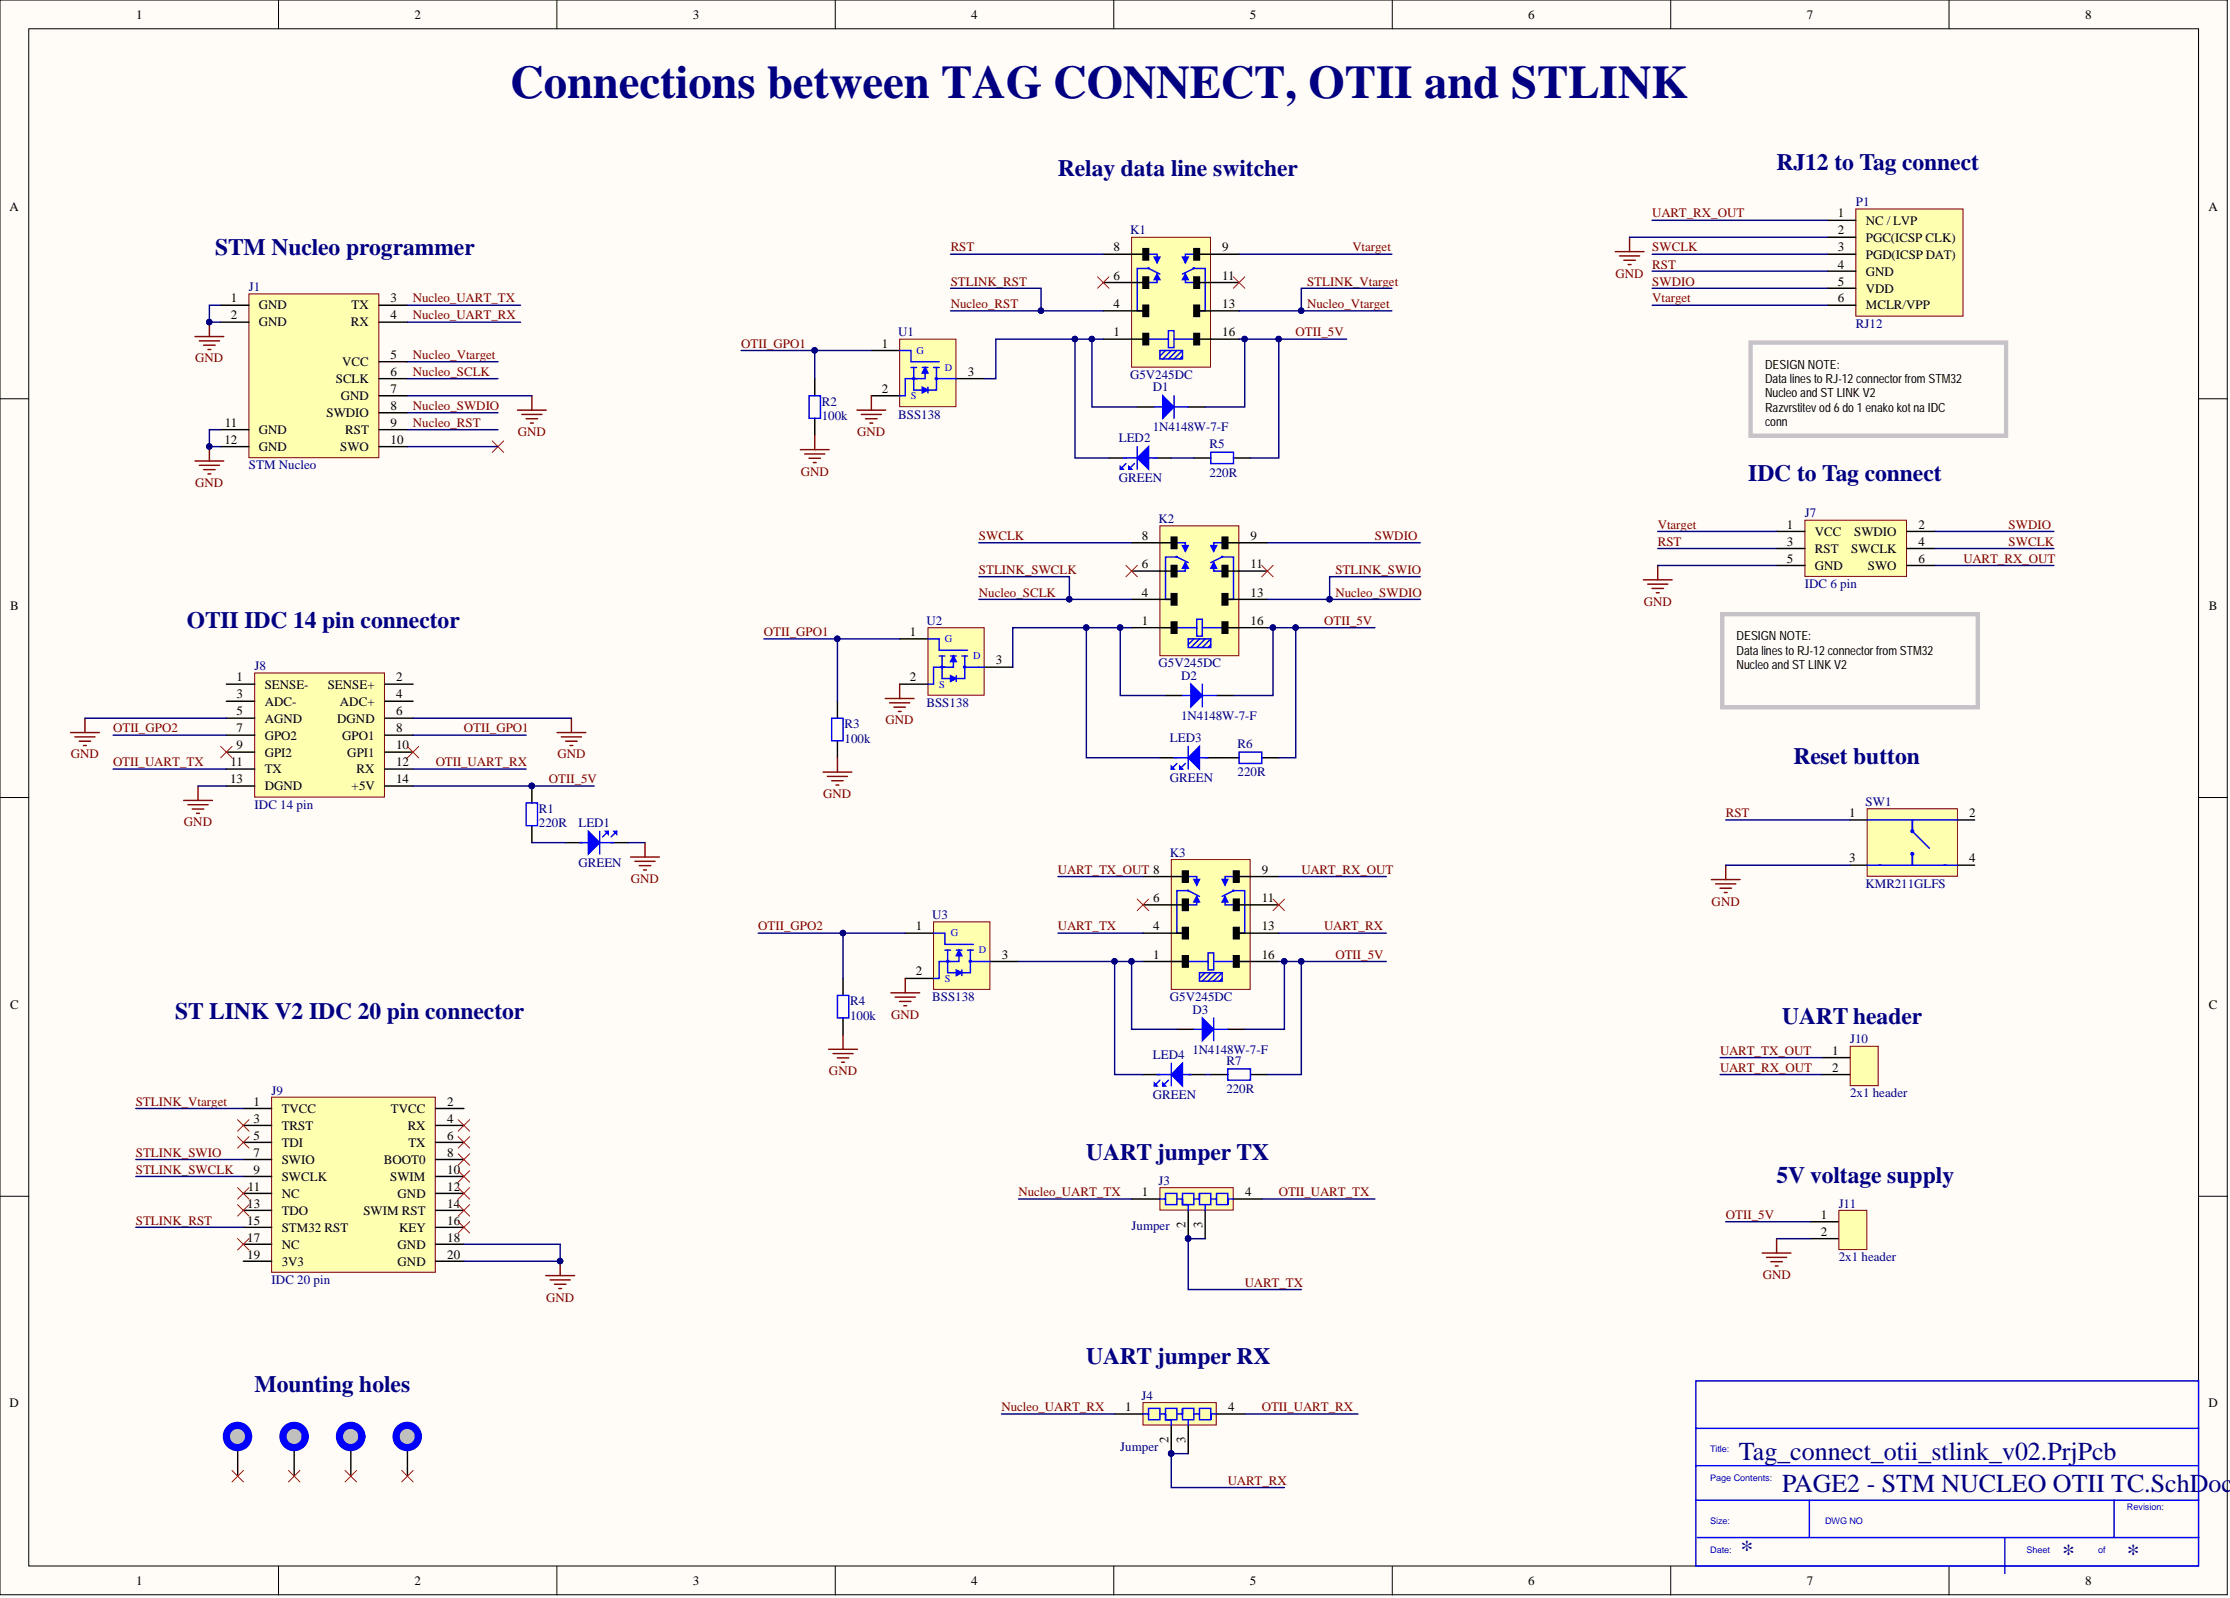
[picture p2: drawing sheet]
<svg xmlns="http://www.w3.org/2000/svg" width="393mm" height="282mm" viewBox="0 0 393 282" stroke-linecap="round" stroke-linejoin="round" font-family="sans-serif">
<defs><g id="words">
<text font-size="8.2" fill="#000080" x="90" y="17.2">Connections between TAG CONNECT, OTII and STLINK</text>
<g font-size="4.6" fill="#000080">
<text x="306.7" y="257.6">Tag_connect_otii_stlink_v02.PrjPcb</text>
<text x="314.3" y="263.1">PAGE2 - STM NUCLEO OTII TC.SchDoc</text>
<text x="307" y="274.8">*</text>
<text x="363.8" y="275.6">*</text>
<text x="375.2" y="275.6">*</text>
</g>
<g font-size="4.1" fill="#000080">
<text x="313.4" y="30">RJ12 to Tag connect</text>
<text x="186.6" y="31">Relay data line switcher</text>
<text x="37.9" y="45">STM Nucleo programmer</text>
<text x="308.4" y="84.9">IDC to Tag connect</text>
<text x="33" y="110.8">OTII IDC 14 pin connector</text>
<text x="316.4" y="134.8">Reset button</text>
<text x="30.9" y="179.7">ST LINK V2 IDC 20 pin connector</text>
<text x="314.4" y="180.7">UART header</text>
<text x="191.6" y="204.6">UART jumper TX</text>
<text x="313.4" y="208.6">5V voltage supply</text>
<text x="44.9" y="245.5">Mounting holes</text>
<text x="191.6" y="240.5">UART jumper RX</text>
</g>
<g font-size="2.3">
<text x="24" y="3.3">1</text>
<text x="73.1" y="3.3">2</text>
<text x="122.2" y="3.3">3</text>
<text x="171.3" y="3.3">4</text>
<text x="220.5" y="3.3">5</text>
<text x="269.6" y="3.3">6</text>
<text x="318.7" y="3.3">7</text>
<text x="367.8" y="3.3">8</text>
<text x="1.7" y="37.2">A</text>
<text x="324.2" y="38.4">1</text>
<text x="324.2" y="41.4">2</text>
<text x="329.1" y="39.6">NC / LVP</text>
<text x="389.5" y="37.2">A</text>
<text x="196.4" y="44.4">8</text>
<text x="215.6" y="44.4">9</text>
<text x="324.2" y="44.4">3</text>
<text x="324.2" y="47.4">4</text>
<text x="329.1" y="42.6">PGC(ICSP CLK)</text>
<text x="329.1" y="45.6">PGD(ICSP DAT)</text>
<text x="40.7" y="53.3">1</text>
<text x="68.9" y="53.3">3</text>
<text x="196.4" y="49.3">6</text>
<text x="215.6" y="49.3">11</text>
<text x="324.2" y="50.4">5</text>
<text x="324.2" y="53.3">6</text>
<text x="329.1" y="48.6">GND</text>
<text x="329.1" y="51.6">VDD</text>
<text x="40.7" y="56.3">2</text>
<text x="45.7" y="54.6">GND</text>
<text x="45.7" y="57.6">GND</text>
<text x="61.9" y="57.6">RX</text>
<text x="62" y="54.6">TX</text>
<text x="68.9" y="56.3">4</text>
<text x="196.4" y="59.3">1</text>
<text x="196.4" y="54.3">4</text>
<text x="215.6" y="54.3">13</text>
<text x="215.6" y="59.3">16</text>
<text x="329.1" y="54.6">MCLR/VPP</text>
<text x="60.4" y="64.6">VCC</text>
<text x="68.9" y="63.3">5</text>
<text x="155.5" y="61.3">1</text>
<text x="59.2" y="67.6">SCLK</text>
<text x="60.1" y="70.6">GND</text>
<text x="68.9" y="66.3">6</text>
<text x="68.9" y="69.3">7</text>
<text x="155.5" y="69.3">2</text>
<text x="170.7" y="66.3">3</text>
<text x="39.7" y="75.3">11</text>
<text x="45.7" y="76.6">GND</text>
<text x="57.6" y="73.6">SWDIO</text>
<text x="60.9" y="76.6">RST</text>
<text x="68.9" y="72.3">8</text>
<text x="68.9" y="75.3">9</text>
<text x="39.6" y="78.3">12</text>
<text x="45.7" y="79.5">GND</text>
<text x="60" y="79.5">SWO</text>
<text x="68.9" y="78.3">10</text>
<text x="201.4" y="95.3">8</text>
<text x="220.6" y="95.3">9</text>
<text x="315.2" y="93.2">1</text>
<text x="320.1" y="94.5">VCC</text>
<text x="327.1" y="94.5">SWDIO</text>
<text x="338.4" y="93.2">2</text>
<text x="201.4" y="100.2">6</text>
<text x="220.6" y="100.2">11</text>
<text x="315.2" y="96.2">3</text>
<text x="315.2" y="99.2">5</text>
<text x="320.1" y="97.5">RST</text>
<text x="320.1" y="100.5">GND</text>
<text x="326.5" y="97.5">SWCLK</text>
<text x="329.5" y="100.5">SWO</text>
<text x="338.4" y="96.2">4</text>
<text x="338.4" y="99.2">6</text>
<text x="1.8" y="107.6">B</text>
<text x="201.4" y="105.2">4</text>
<text x="220.6" y="105.2">13</text>
<text x="389.6" y="107.6">B</text>
<text x="160.5" y="112.2">1</text>
<text x="201.4" y="110.2">1</text>
<text x="220.6" y="110.2">16</text>
<text x="175.7" y="117.2">3</text>
<text x="41.7" y="120.2">1</text>
<text x="41.7" y="123.2">3</text>
<text x="46.7" y="121.5">SENSE-</text>
<text x="46.7" y="124.5">ADC-</text>
<text x="57.8" y="121.5">SENSE+</text>
<text x="60" y="124.5">ADC+</text>
<text x="69.9" y="120.2">2</text>
<text x="69.9" y="123.2">4</text>
<text x="160.5" y="120.2">2</text>
<text x="41.7" y="126.2">5</text>
<text x="41.7" y="129.2">7</text>
<text x="46.7" y="127.5">AGND</text>
<text x="46.7" y="130.5">GPO2</text>
<text x="59.5" y="127.5">DGND</text>
<text x="60.4" y="130.5">GPO1</text>
<text x="69.9" y="126.2">6</text>
<text x="69.9" y="129.2">8</text>
<text x="40.7" y="135.1">11</text>
<text x="41.7" y="132.2">9</text>
<text x="46.7" y="133.5">GPI2</text>
<text x="46.7" y="136.4">TX</text>
<text x="61.3" y="133.5">GPI1</text>
<text x="62.9" y="136.4">RX</text>
<text x="69.9" y="132.2">10</text>
<text x="69.9" y="135.1">12</text>
<text x="40.6" y="138.1">13</text>
<text x="46.7" y="139.4">DGND</text>
<text x="62" y="139.4">+5V</text>
<text x="69.9" y="138.1">14</text>
<text x="326.2" y="144.1">1</text>
<text x="347.3" y="144.1">2</text>
<text x="222.6" y="154.1">9</text>
<text x="326.2" y="152.1">3</text>
<text x="347.3" y="152.1">4</text>
<text x="203.4" y="159.1">6</text>
<text x="222.6" y="159.1">11</text>
<text x="161.5" y="164.1">1</text>
<text x="203.4" y="164.1">4</text>
<text x="222.6" y="164.1">13</text>
<text x="161.5" y="172.1">2</text>
<text x="176.7" y="169.1">3</text>
<text x="203.4" y="169.1">1</text>
<text x="222.6" y="169.1">16</text>
<text x="1.8" y="177.9">C</text>
<text x="389.6" y="177.9">C</text>
<text x="323.2" y="186">1</text>
<text x="323.2" y="189">2</text>
<text x="44.7" y="195">1</text>
<text x="49.7" y="196.3">TVCC</text>
<text x="69" y="196.3">TVCC</text>
<text x="78.9" y="195">2</text>
<text x="44.7" y="198">3</text>
<text x="44.7" y="201">5</text>
<text x="44.7" y="204">7</text>
<text x="49.7" y="199.3">TRST</text>
<text x="49.7" y="202.3">TDI</text>
<text x="71.9" y="199.3">RX</text>
<text x="72" y="202.3">TX</text>
<text x="78.9" y="198">4</text>
<text x="78.9" y="201">6</text>
<text x="78.9" y="204">8</text>
<text x="43.7" y="210">11</text>
<text x="44.7" y="207">9</text>
<text x="49.7" y="205.3">SWIO</text>
<text x="49.7" y="208.3">SWCLK</text>
<text x="67.7" y="205.3">BOOT0</text>
<text x="68.8" y="208.3">SWIM</text>
<text x="78.9" y="207">10</text>
<text x="78.9" y="210">12</text>
<text x="43.6" y="213">13</text>
<text x="43.6" y="216">15</text>
<text x="49.7" y="211.3">NC</text>
<text x="49.7" y="214.3">TDO</text>
<text x="64.1" y="214.3">SWIM RST</text>
<text x="70.1" y="211.3">GND</text>
<text x="78.9" y="213">14</text>
<text x="78.9" y="216">16</text>
<text x="201.4" y="211">1</text>
<text x="219.6" y="211">4</text>
<text x="321.2" y="215">1</text>
<text x="43.6" y="219">17</text>
<text x="43.6" y="222">19</text>
<text x="49.7" y="217.3">STM32 RST</text>
<text x="49.7" y="220.3">NC</text>
<text x="70.1" y="220.3">GND</text>
<text x="70.4" y="217.3">KEY</text>
<text x="78.9" y="219">18</text>
<text x="78.9" y="222">20</text>
<text x="209.1" y="216.7" transform="rotate(-90 209.1 216.7)">2</text>
<text x="212.1" y="216.7" transform="rotate(-90 212.1 216.7)">3</text>
<text x="321.2" y="218">2</text>
<text x="49.7" y="223.3">3V3</text>
<text x="70.1" y="223.3">GND</text>
<text x="1.7" y="248.2">D</text>
<text x="198.4" y="248.9">1</text>
<text x="216.6" y="248.9">4</text>
<text x="389.5" y="248.2">D</text>
<text x="206.1" y="254.6" transform="rotate(-90 206.1 254.6)">2</text>
<text x="209.1" y="254.6" transform="rotate(-90 209.1 254.6)">3</text>
<text x="24" y="279.6">1</text>
<text x="73.1" y="279.6">2</text>
<text x="122.2" y="279.6">3</text>
<text x="171.3" y="279.6">4</text>
<text x="220.5" y="279.6">5</text>
<text x="269.6" y="279.6">6</text>
<text x="318.7" y="279.6">7</text>
<text x="367.8" y="279.6">8</text>
</g>
<g font-size="2.3" fill="#000080">
<text x="199.3" y="41.4">K1</text>
<text x="327.4" y="36.4">P1</text>
<text x="43.9" y="51.3">J1</text>
<text x="158.4" y="59.3">U1</text>
<text x="327.4" y="57.9">RJ12</text>
<text x="145" y="71.6">R2</text>
<text x="199.3" y="66.8">G5V245DC</text>
<text x="203.3" y="69">D1</text>
<text x="145" y="74.1">100k</text>
<text x="158.4" y="73.8">BSS138</text>
<text x="203.3" y="76.1">1N4148W-7-F</text>
<text x="43.9" y="82.8">STM Nucleo</text>
<text x="197.3" y="78">LED2</text>
<text x="213.3" y="79">R5</text>
<text x="197.3" y="85">GREEN</text>
<text x="213.3" y="84.1">220R</text>
<text x="204.4" y="92.3">K2</text>
<text x="318.4" y="91.3">J7</text>
<text x="318.4" y="103.8">IDC 6 pin</text>
<text x="163.4" y="110.2">U2</text>
<text x="44.9" y="118.2">J8</text>
<text x="204.4" y="117.7">G5V245DC</text>
<text x="208.3" y="119.9">D2</text>
<text x="163.4" y="124.7">BSS138</text>
<text x="149" y="128.5">R3</text>
<text x="149" y="131">100k</text>
<text x="206.3" y="130.9">LED3</text>
<text x="208.3" y="127">1N4148W-7-F</text>
<text x="218.3" y="131.9">R6</text>
<text x="206.3" y="137.9">GREEN</text>
<text x="218.3" y="137">220R</text>
<text x="44.9" y="142.7">IDC 14 pin</text>
<text x="95.1" y="143.4">R1</text>
<text x="329.1" y="142.2">SW1</text>
<text x="95.1" y="146">220R</text>
<text x="102" y="145.9">LED1</text>
<text x="102" y="152.9">GREEN</text>
<text x="206.3" y="151.1">K3</text>
<text x="329.1" y="156.6">KMR211GLFS</text>
<text x="164.4" y="162.1">U3</text>
<text x="149.9" y="177.3">R4</text>
<text x="149.9" y="179.9">100k</text>
<text x="164.4" y="176.6">BSS138</text>
<text x="206.3" y="176.6">G5V245DC</text>
<text x="210.3" y="178.8">D3</text>
<text x="210.3" y="185.8">1N4148W-7-F</text>
<text x="326.3" y="184.1">J10</text>
<text x="203.3" y="186.8">LED4</text>
<text x="216.3" y="187.8">R7</text>
<text x="47.9" y="193.1">J9</text>
<text x="203.3" y="193.8">GREEN</text>
<text x="216.3" y="192.8">220R</text>
<text x="326.3" y="193.6">2x1 header</text>
<text x="204.4" y="209">J3</text>
<text x="324.4" y="213">J11</text>
<text x="199.6" y="217">Jumper</text>
<text x="47.9" y="226.5">IDC 20 pin</text>
<text x="324.4" y="222.5">2x1 header</text>
<text x="201.4" y="246.9">J4</text>
<text x="197.6" y="255.9">Jumper</text>
</g>
<g font-size="2.3" fill="#800000">
<text x="291.4" y="38.4">UART_RX_OUT</text>
<text x="167.7" y="44.4">RST</text>
<text x="238.5" y="44.4">Vtarget</text>
<text x="291.4" y="47.4">RST</text>
<text x="291.4" y="44.4">SWCLK</text>
<text x="72.8" y="53.3">Nucleo_UART_TX</text>
<text x="167.7" y="50.4">STLINK_RST</text>
<text x="230.6" y="50.4">STLINK_Vtarget</text>
<text x="284.9" y="49">GND</text>
<text x="291.4" y="53.3">Vtarget</text>
<text x="291.4" y="50.4">SWDIO</text>
<text x="72.8" y="56.3">Nucleo_UART_RX</text>
<text x="167.7" y="54.3">Nucleo_RST</text>
<text x="228.5" y="59.3">OTII_5V</text>
<text x="230.6" y="54.3">Nucleo_Vtarget</text>
<text x="34.4" y="63.9">GND</text>
<text x="72.8" y="63.3">Nucleo_Vtarget</text>
<text x="130.7" y="61.3">OTII_GPO1</text>
<text x="72.8" y="66.3">Nucleo_SCLK</text>
<text x="72.8" y="72.3">Nucleo_SWDIO</text>
<text x="72.8" y="75.3">Nucleo_RST</text>
<text x="91.3" y="76.9">GND</text>
<text x="151.2" y="76.9">GND</text>
<text x="141.2" y="83.9">GND</text>
<text x="34.4" y="85.9">GND</text>
<text x="172.7" y="95.3">SWCLK</text>
<text x="242.5" y="95.3">SWDIO</text>
<text x="292.4" y="93.2">Vtarget</text>
<text x="354.3" y="93.2">SWDIO</text>
<text x="172.7" y="101.2">STLINK_SWCLK</text>
<text x="235.5" y="101.2">STLINK_SWIO</text>
<text x="292.4" y="96.2">RST</text>
<text x="346.3" y="99.2">UART_RX_OUT</text>
<text x="354.3" y="96.2">SWCLK</text>
<text x="172.7" y="105.2">Nucleo_SCLK</text>
<text x="235.5" y="105.2">Nucleo_SWDIO</text>
<text x="290" y="106.8">GND</text>
<text x="134.7" y="112.2">OTII_GPO1</text>
<text x="233.6" y="110.2">OTII_5V</text>
<text x="19.9" y="129.2">OTII_GPO2</text>
<text x="81.8" y="129.2">OTII_GPO1</text>
<text x="156.2" y="127.8">GND</text>
<text x="12.5" y="133.8">GND</text>
<text x="19.9" y="135.1">OTII_UART_TX</text>
<text x="76.9" y="135.1">OTII_UART_RX</text>
<text x="98.3" y="133.8">GND</text>
<text x="96.8" y="138.1">OTII_5V</text>
<text x="145.2" y="140.8">GND</text>
<text x="32.4" y="145.7">GND</text>
<text x="304.4" y="144.1">RST</text>
<text x="111.3" y="155.8">GND</text>
<text x="186.6" y="154.1">UART_TX_OUT 8</text>
<text x="229.5" y="154.1">UART_RX_OUT</text>
<text x="301.9" y="159.7">GND</text>
<text x="133.7" y="164.1">OTII_GPO2</text>
<text x="186.6" y="164.1">UART_TX</text>
<text x="233.6" y="164.1">UART_RX</text>
<text x="235.5" y="169.1">OTII_5V</text>
<text x="157.2" y="179.7">GND</text>
<text x="146.2" y="189.7">GND</text>
<text x="303.4" y="189">UART_RX_OUT</text>
<text x="303.4" y="186">UART_TX_OUT</text>
<text x="24" y="195">STLINK_Vtarget</text>
<text x="24" y="204">STLINK_SWIO</text>
<text x="24" y="207">STLINK_SWCLK</text>
<text x="24" y="216">STLINK_RST</text>
<text x="179.6" y="211">Nucleo_UART_TX</text>
<text x="225.6" y="211">OTII_UART_TX</text>
<text x="304.4" y="215">OTII_5V</text>
<text x="219.6" y="227">UART_TX</text>
<text x="310.9" y="225.6">GND</text>
<text x="96.3" y="229.6">GND</text>
<text x="176.6" y="248.9">Nucleo_UART_RX</text>
<text x="222.6" y="248.9">OTII_UART_RX</text>
<text x="216.6" y="261.9">UART_RX</text>
</g>
<g font-size="2.2">
<text x="311.3" y="65">DESIGN NOTE:</text>
<text x="311.3" y="67.6">Data lines to RJ-12 connector from STM32</text>
<text x="311.3" y="70.1">Nucleo and ST LINK V2</text>
<text x="311.3" y="72.6">Razvrstitev od 6 do 1 enako kot na IDC</text>
<text x="311.3" y="75.2">conn</text>
<text x="306.3" y="112.9">DESIGN NOTE:</text>
<text x="306.3" y="115.5">Data lines to RJ-12 connector from STM32</text>
<text x="306.3" y="118">Nucleo and ST LINK V2</text>
</g>
<g font-size="1.8" fill="#00f">
<text x="161.7" y="62.4">G</text>
<text x="166.7" y="65.4">D</text>
<text x="160.7" y="70.4">S</text>
<text x="166.7" y="113.3">G</text>
<text x="171.7" y="116.3">D</text>
<text x="165.7" y="121.3">S</text>
<text x="167.7" y="165.2">G</text>
<text x="166.7" y="173.2">S</text>
<text x="172.7" y="168.2">D</text>
</g>
<g font-size="1.6" fill="#00f">
<text x="301.7" y="256.2">Title:</text>
<text x="301.7" y="261.2">Page Contents:</text>
<text x="301.7" y="268.8">Size:</text>
<text x="321.9" y="268.8">DWG NO</text>
<text x="375.2" y="266.3">Revision:</text>
<text x="301.7" y="273.9">Date:</text>
<text x="357.4" y="273.9">Sheet</text>
<text x="370.1" y="273.9">of</text>
</g>
</g></defs>
<g fill="#fffcf8" stroke="#000" stroke-width=".18">
<path d="M0 0h392.9v281.3h-392.9z"/>
<path d="M5.1 5.1h382.7v271.1h-382.7z"/>
</g>
<g fill="none" stroke="#000" stroke-width=".18">
<path d="M49.1 0v5.1M98.2 0v5.1M147.3 0v5.1M196.5 0v5.1M245.6 0v5.1M294.7 0v5.1M343.8 0v5.1M0 70.3h5.1M387.9 70.3h5M0 140.7h5.1M387.9 140.7h5M0 211h5.1"/>
<path d="M387.9 211h5M49.1 276.3v5M98.2 276.3v5M147.3 276.3v5M196.5 276.3v5M245.6 276.3v5M294.7 276.3v5M343.8 276.3v5"/>
</g>
<path d="M299.1 243.6h88.7v32.6h-88.7zM299.1 258.5h88.5M299.1 251.9h88.8M299.1 264.6h88.8M299.4 271.2h88.5M319.2 264.6v6.6M353.6 271.2v6.3M372.9 264.6v6.6" fill="none" stroke="#00f" stroke-width=".25"/>
<path d="M44.9 118.7h22.9v21.9h-22.9z" fill="#ffffb0" stroke="#800000" stroke-width=".18"/>
<g fill="none" stroke="#000" stroke-width=".25">
<path d="M39.9 120.7h5M39.9 123.7h5M39.9 126.7h5M39.9 129.7h5M39.9 132.7h5M39.9 135.7h5M39.9 138.6h5M67.9 120.7h5M67.9 123.7h5M67.9 126.7h5M67.9 129.7h5M67.9 132.7h5"/>
<path d="M67.9 135.7h5M67.9 138.6h5"/>
</g>
<path d="M47.9 193.5h28.9v30.9h-28.9z" fill="#ffffb0" stroke="#800000" stroke-width=".18"/>
<g fill="none" stroke="#000" stroke-width=".25">
<path d="M42.9 195.5h5M42.9 198.5h5M76.8 195.5h5M76.8 198.5h5M42.9 201.5h5M42.9 204.5h5M42.9 207.5h5M42.9 210.5h5M42.9 213.5h5M42.9 216.5h5M42.9 219.5h5M76.8 201.5h5"/>
<path d="M76.8 204.5h5M76.8 207.5h5M76.8 210.5h5M76.8 213.5h5M76.8 216.5h5M76.8 219.5h5M42.9 222.5h5M76.8 222.5h5"/>
</g>
<path d="M96.3 225h5M97 225.8h3.6M97.8 226.5h2M98.6 227.3h.5M98.8 222.5v2.5" fill="none" stroke="#800000" stroke-width=".25"/>
<circle cx="98.8" cy="222.4" r=".48" fill="#000080" stroke="#000080" stroke-width=".18"/>
<g fill="none" stroke="#f00" stroke-width=".18">
<path d="M41.9 197.5l2 2M43.9 197.5l-2 2M80.8 197.5l2 2M82.8 197.5l-2 2M41.9 200.5l2 2M41.9 209.5l2 2M41.9 212.5l2 2M41.9 218.5l2 2M43.9 200.5l-2 2M43.9 209.5l-2 2M43.9 212.5l-2 2M43.9 218.5l-2 2"/>
<path d="M80.8 215.5l2 2M80.8 212.5l2 2M80.8 209.5l2 2M80.8 203.5l2 2M80.8 206.5l2 2M80.8 200.5l2 2M82.8 215.5l-2 2M82.8 212.5l-2 2M82.8 209.5l-2 2M82.8 203.5l-2 2M82.8 206.5l-2 2M82.8 200.5l-2 2"/>
</g>
<path d="M327.3 36.9h19v18.9h-19z" fill="#ffffb0" stroke="#800000" stroke-width=".18"/>
<path d="M322.4 38.9h4.9M322.4 41.9h4.9M322.4 44.8h4.9M322.4 47.8h4.9M322.4 50.8h4.9M322.4 53.8h4.9" fill="none" stroke="#000" stroke-width=".25"/>
<path d="M318.4 91.8h17.9v9.9h-17.9z" fill="#ffffb0" stroke="#800000" stroke-width=".18"/>
<path d="M313.4 93.7h5M313.4 96.8h5M313.4 99.7h5M336.3 93.7h5M336.3 96.8h5M336.3 99.7h5M99.8 148.6h3M107.8 148.6h3" fill="none" stroke="#000" stroke-width=".25"/>
<path d="M102.3 148.6h6" fill="none" stroke="#00f" stroke-width=".25"/>
<path d="M103.8 146.6l2 2-2 2z" fill="#00f"/>
<path d="M103.8 146.6l2 2-2 2zM105.8 146.6v4" fill="none" stroke="#00f" stroke-width=".25"/>
<path d="M106.8 146.6h.5v.5z" fill="#00f"/>
<path d="M106.8 146.6h.5v.5zM107.3 146.6l-1 1" fill="none" stroke="#00f" stroke-width=".25"/>
<path d="M108.3 146.6h.5v.5z" fill="#00f"/>
<path d="M92.8 141.6h2v4h-2zM108.3 146.6h.5v.5zM108.8 146.6l-1 1" fill="none" stroke="#00f" stroke-width=".25"/>
<path d="M93.8 138.6v3M93.8 145.6v3" fill="none" stroke="#000" stroke-width=".25"/>
<circle cx="93.8" cy="138.6" r=".48" fill="#000080" stroke="#000080" stroke-width=".18"/>
<g fill="none" stroke="#800000" stroke-width=".25">
<path d="M12.4 129.2h5.1M13.2 130h3.6M14 130.7h2M14.7 131.5h.5M15 126.7v2.5M34.9 138.6v2.6M98.3 129.2h5M99 130h3.6M99.8 130.7h2M100.5 131.5h.5M100.8 126.7v2.5M32.4 141.2h5.1"/>
<path d="M33.2 141.9h3.5M33.9 142.7h2M34.7 143.5h.5M111.2 151.2h5.1M112 151.9h3.5M112.8 152.7h2M113.5 153.5h.5M113.8 148.6v2.6"/>
</g>
<path d="M38.9 131.7l2 2M40.9 131.7l-2 2M71.8 131.7l2.1 2M73.9 131.7l-2.1 2" fill="none" stroke="#f00" stroke-width=".18"/>
<path d="M206.6 151.6h13.9v22.9h-13.9z" fill="#ffffb0" stroke="#800000" stroke-width=".18"/>
<path d="M211.1 158.1v1.5h-1.5M211.6 158.1l-2-1h-2v7.5h1M209.6 169.6h3.5v-1.5h1v3h-1v-1.5M211.6 171.6h4v1.5h-4zM212.6 171.6l-1 1M213.6 171.6l-1.5 1.5M214.1 169.6h3.5M214.6 171.6l-1.5 1.5M215.6 171.6l-1.5 1.5M218.6 164.6h1" fill="none" stroke="#00f" stroke-width=".25"/>
<path d="M201.6 159.6h5M201.6 154.6h5M220.6 159.6h5M220.6 154.6h5M201.6 169.6h5M201.6 164.6h5M220.6 169.6h5M220.6 164.6h5" fill="none" stroke="#000" stroke-width=".25"/>
<path d="M211.1 158.1l.5 1h-1z" fill="#00f"/>
<path d="M209.6 154.6h1.5v1.5M211.1 158.1l.5 1h-1z" fill="none" stroke="#00f" stroke-width=".25"/>
<path d="M210.6 155.1h1l-.5 1z" fill="#00f"/>
<path d="M210.6 155.1h1l-.5 1zM217.6 154.6h-1.5v1.5" fill="none" stroke="#00f" stroke-width=".25"/>
<path d="M215.6 155.1h1l-.5 1z" fill="#00f"/>
<path d="M215.6 155.1h1l-.5 1zM216.1 158.1v1.5h1.5" fill="none" stroke="#00f" stroke-width=".25"/>
<path d="M216.1 158.1l.5 1h-1z" fill="#00f"/>
<g fill="none" stroke="#00f" stroke-width=".25">
<path d="M215.6 158.1l2-1h2v7.5M216.1 158.1l.5 1h-1zM215.6 172.6l-.5 .5M210.6 181.6h6"/>
<circle cx="209.6" cy="157.1" r=".06"/>
<circle cx="217.5" cy="157.1" r=".06"/>
</g>
<g fill="#000">
<path d="M208.6 153.6h1v2h-1z" fill-rule="evenodd"/>
<path d="M217.6 153.6h1v2h-1z" fill-rule="evenodd"/>
<path d="M208.6 168.6h1v2h-1z" fill-rule="evenodd"/>
<path d="M208.6 158.6h1v2h-1z" fill-rule="evenodd"/>
<path d="M208.6 163.6h1v2h-1z" fill-rule="evenodd"/>
<path d="M217.6 168.6h1v2h-1z" fill-rule="evenodd"/>
<path d="M217.6 163.6h1v2h-1z" fill-rule="evenodd"/>
<path d="M217.6 158.6h1v2h-1z" fill-rule="evenodd"/>
</g>
<g fill="none" stroke="#000" stroke-width=".25">
<path d="M206.6 159.6h2M206.6 154.6h2M208.6 158.6h1v2h-1zM208.6 153.6h1v2h-1zM217.6 158.6h1v2h-1zM217.6 153.6h1v2h-1zM218.6 159.6h2M218.6 154.6h2M206.6 169.6h2M206.6 164.6h2M208.6 168.6h1v2h-1zM208.6 163.6h1v2h-1z"/>
<path d="M217.6 168.6h1v2h-1zM217.6 163.6h1v2h-1zM218.6 169.6h2M218.6 164.6h2M207.6 181.6h3M216.6 181.6h3"/>
</g>
<path d="M200.6 158.6l2 2M202.6 158.6l-2 2M224.5 158.6l2.1 2M226.6 158.6l-2.1 2" fill="none" stroke="#f00" stroke-width=".18"/>
<path d="M212.1 179.6l2 2-2 2z" fill="#00f"/>
<path d="M212.1 179.6l2 2-2 2zM214.1 179.6v4" fill="none" stroke="#00f" stroke-width=".25"/>
<path d="M164.7 162.6h9.9v11.9h-9.9z" fill="#ffffb0" stroke="#800000" stroke-width=".18"/>
<path d="M159.7 164.6h5M159.7 172.6h5M174.7 169.6h5" fill="none" stroke="#000" stroke-width=".25"/>
<path d="M166.7 167.6h1M166.7 166.6h5M167.2 167.6v2h2v-2M167.2 169.6v2h1.5M168.7 167.6h1M170.7 167.6h1M171.2 167.6v2h2.4" fill="none" stroke="#00f" stroke-width=".25"/>
<path d="M168.7 171.1l1 .5-1 .5z" fill="#00f"/>
<path d="M168.7 171.1l1 .5-1 .5z" fill="none" stroke="#00f" stroke-width=".25"/>
<path d="M169.2 167.6l.5 1h-1z" fill="#00f"/>
<g fill="none" stroke="#00f" stroke-width=".25">
<path d="M147.7 175.6h2v4h-2zM164.7 164.6h2v2M167.7 169.6h-2v3h-1M169.2 167.6l.5 1h-1zM169.7 171.1v1M171.2 169.6v2h-1.5M173.6 169.6h1.1"/>
<circle cx="167.1" cy="169.6" r=".16"/>
<circle cx="171.1" cy="169.6" r=".17"/>
</g>
<path d="M148.7 172.6v3M148.7 179.6v2.9M321.4 186.6h5M321.4 189.5h5" fill="none" stroke="#000" stroke-width=".25"/>
<path d="M146.2 185.1h5M146.9 185.8h3.6M147.7 186.6h2M148.4 187.4h.6M148.7 182.5v2.6" fill="none" stroke="#800000" stroke-width=".25"/>
<path d="M326.4 184.6h4.9v6.9h-4.9z" fill="#ffffb0" stroke="#800000" stroke-width=".18"/>
<path d="M319.4 215.5h5M319.4 218.5h5" fill="none" stroke="#000" stroke-width=".25"/>
<path d="M324.4 213.5h4.9v6.9h-4.9z" fill="#ffffb0" stroke="#800000" stroke-width=".18"/>
<path d="M313.4 218.5v2.5M310.8 221h5.1M311.6 221.8h3.5M312.4 222.5h2M313.1 223.3h.5" fill="none" stroke="#800000" stroke-width=".25"/>
<path d="M308.8 60.4h45.1v16.5h-45.1zM303.8 108.3h45.1v16.5h-45.1z" fill="none" stroke="#c6c3c6" stroke-width=".76"/>
<path d="M204.6 92.7h13.9v23h-13.9z" fill="#ffffb0" stroke="#800000" stroke-width=".18"/>
<path d="M209.1 99.2v1.5h-1.5M209.6 99.2l-2-1h-2v7.5h1M207.6 110.7h3.5v-1.5h1v3h-1v-1.5M209.6 112.7h4v1.5h-4zM210.6 112.7l-1 1M211.6 112.7l-1.5 1.5M212.1 110.7h3.5M212.6 112.7l-1.5 1.5M213.6 112.7l-1.5 1.5M216.6 105.7h1" fill="none" stroke="#00f" stroke-width=".25"/>
<path d="M199.6 95.7h5M218.6 95.7h5M199.6 110.7h5M199.6 105.7h5M199.6 100.7h5M218.6 110.7h5M218.6 105.7h5M218.6 100.7h5" fill="none" stroke="#000" stroke-width=".25"/>
<path d="M209.1 99.2l.5 1h-1z" fill="#00f"/>
<path d="M207.6 95.7h1.5v1.5M209.1 99.2l.5 1h-1z" fill="none" stroke="#00f" stroke-width=".25"/>
<path d="M208.6 96.2h1l-.5 1z" fill="#00f"/>
<path d="M208.6 96.2h1l-.5 1zM215.6 95.7h-1.5v1.5" fill="none" stroke="#00f" stroke-width=".25"/>
<path d="M213.6 96.2h1l-.5 1z" fill="#00f"/>
<path d="M213.6 96.2h1l-.5 1zM214.1 99.2v1.5h1.5" fill="none" stroke="#00f" stroke-width=".25"/>
<path d="M214.1 99.2l.5 1h-1z" fill="#00f"/>
<path d="M207.5 98.2l.1 .1zM213.6 99.2l2-1h2v7.5M214.1 99.2l.5 1h-1zM215.5 98.2l.1 .1zM213.6 113.7l-.5 .5M208.6 122.7h6" fill="none" stroke="#00f" stroke-width=".25"/>
<g fill="#000">
<path d="M206.6 94.7h1v2.1h-1z" fill-rule="evenodd"/>
<path d="M215.6 94.7h1v2.1h-1z" fill-rule="evenodd"/>
<path d="M206.6 109.7h1v2h-1z" fill-rule="evenodd"/>
<path d="M206.6 99.7h1v2h-1z" fill-rule="evenodd"/>
<path d="M206.6 104.7h1v2h-1z" fill-rule="evenodd"/>
<path d="M215.6 109.7h1v2h-1z" fill-rule="evenodd"/>
<path d="M215.6 104.7h1v2h-1z" fill-rule="evenodd"/>
<path d="M215.6 99.7h1v2h-1z" fill-rule="evenodd"/>
</g>
<g fill="none" stroke="#000" stroke-width=".25">
<path d="M204.6 95.7h2M206.6 99.7h1v2h-1zM206.6 94.7h1v2.1h-1zM215.6 99.7h1v2h-1zM215.6 94.7h1v2.1h-1zM216.6 95.7h2M204.6 110.7h2M204.6 105.7h2M204.6 100.7h2M206.6 109.7h1v2h-1zM206.6 104.7h1v2h-1zM215.6 109.7h1v2h-1z"/>
<path d="M215.6 104.7h1v2h-1zM216.6 110.7h2M216.6 105.7h2M216.6 100.7h2M205.6 122.7h3M214.6 122.7h3"/>
</g>
<path d="M198.6 99.7l2 2M200.6 99.7l-2 2M222.5 99.7l2.1 2M224.6 99.7l-2.1 2" fill="none" stroke="#f00" stroke-width=".18"/>
<path d="M210.1 120.7l2 2-2 2z" fill="#00f"/>
<path d="M210.1 120.7l2 2-2 2zM212.1 120.7v4" fill="none" stroke="#00f" stroke-width=".25"/>
<path d="M163.7 110.7h9.9v11.9h-9.9z" fill="#ffffb0" stroke="#800000" stroke-width=".18"/>
<path d="M158.7 112.7h5M173.6 117.7h5M158.7 120.7h5" fill="none" stroke="#000" stroke-width=".25"/>
<path d="M165.7 115.7h1M165.7 114.7h5M166.2 115.7v2h2v-2M166.2 117.7v2h1.5M167.7 115.7h1M169.7 115.7h1M170.2 115.7v2h2.5" fill="none" stroke="#00f" stroke-width=".25"/>
<path d="M167.7 119.2l1 .5-1 .5z" fill="#00f"/>
<path d="M167.7 119.2l1 .5-1 .5z" fill="none" stroke="#00f" stroke-width=".25"/>
<path d="M168.2 115.7l.5 1h-1z" fill="#00f"/>
<g fill="none" stroke="#00f" stroke-width=".25">
<path d="M163.7 112.7h2v2M166.7 117.7h-2v3h-1M168.2 115.7l.5 1h-1zM168.7 119.2v1M170.2 117.7v2h-1.5M172.7 117.7h.9M146.7 126.7h2v4h-2z"/>
<circle cx="166.1" cy="117.7" r=".18"/>
<circle cx="170.1" cy="117.7" r=".17"/>
</g>
<path d="M147.7 123.7v3M147.7 130.7v3" fill="none" stroke="#000" stroke-width=".25"/>
<path d="M145.2 136.2h5M145.9 137h3.6M146.7 137.7h2M147.5 138.5h.5M147.7 133.7v2.5" fill="none" stroke="#800000" stroke-width=".25"/>
<path d="M199.6 41.9h13.9v22.9h-13.9z" fill="#ffffb0" stroke="#800000" stroke-width=".18"/>
<path d="M202.6 59.8h3.5v-1.5h1v3h-1v-1.5M204.1 48.3v1.5h-1.5M204.6 48.3l-2-.9h-2v7.4h1M207.1 59.8h3.5M211.6 54.8h1M204.6 61.8h4v1.5h-4zM205.6 61.8l-1 1M206.6 61.8l-1.5 1.5M207.6 61.8l-1.5 1.5M208.6 61.8l-1.5 1.5" fill="none" stroke="#00f" stroke-width=".25"/>
<path d="M194.6 59.8h5M194.6 54.8h5M194.6 49.8h5M194.6 44.8h5M213.6 59.8h5M213.6 54.8h5M213.6 49.8h5M213.6 44.8h5" fill="none" stroke="#000" stroke-width=".25"/>
<path d="M204.1 48.3l.5 1h-1z" fill="#00f"/>
<path d="M202.6 44.8h1.5v1.5M204.1 48.3l.5 1h-1z" fill="none" stroke="#00f" stroke-width=".25"/>
<path d="M203.6 45.3h1l-.5 1z" fill="#00f"/>
<path d="M203.6 45.3h1l-.5 1zM210.6 44.8h-1.5v1.5" fill="none" stroke="#00f" stroke-width=".25"/>
<path d="M208.6 45.3h1l-.5 1z" fill="#00f"/>
<path d="M208.6 45.3h1l-.5 1zM209.1 48.3v1.5h1.5" fill="none" stroke="#00f" stroke-width=".25"/>
<path d="M209.1 48.3l.5 1h-1z" fill="#00f"/>
<path d="M202.5 47.3l.1 .1zM208.6 48.3l2-.9h2v7.4M209.1 48.3l.5 1h-1zM210.5 47.3l.1 .1zM203.6 71.8h6M208.6 62.8l-.5 .5" fill="none" stroke="#00f" stroke-width=".25"/>
<g fill="#000">
<path d="M201.6 48.8h1v2h-1z" fill-rule="evenodd"/>
<path d="M201.6 43.9h1v2h-1z" fill-rule="evenodd"/>
<path d="M201.6 53.8h1v2h-1z" fill-rule="evenodd"/>
<path d="M210.6 53.8h1v2h-1z" fill-rule="evenodd"/>
<path d="M210.6 48.8h1v2h-1z" fill-rule="evenodd"/>
<path d="M210.6 43.9h1v2h-1z" fill-rule="evenodd"/>
<path d="M201.6 58.8h1v2h-1z" fill-rule="evenodd"/>
<path d="M210.6 58.8h1v2h-1z" fill-rule="evenodd"/>
</g>
<g fill="none" stroke="#000" stroke-width=".25">
<path d="M199.6 59.8h2M199.6 54.8h2M199.6 49.8h2M199.6 44.8h2M201.6 58.8h1v2h-1zM201.6 48.8h1v2h-1zM201.6 43.9h1v2h-1zM201.6 53.8h1v2h-1zM210.6 58.8h1v2h-1zM210.6 53.8h1v2h-1zM210.6 48.8h1v2h-1zM210.6 43.9h1v2h-1z"/>
<path d="M211.6 59.8h2M211.6 54.8h2M211.6 49.8h2M211.6 44.8h2M200.6 71.8h3M209.6 71.8h3"/>
</g>
<path d="M193.6 48.8l2 2M195.6 48.8l-2 2M217.6 48.8l2 2M219.6 48.8l-2 2" fill="none" stroke="#f00" stroke-width=".18"/>
<path d="M205.1 69.8l2 2-2 2z" fill="#00f"/>
<path d="M205.1 69.8l2 2-2 2zM207.1 69.8v4" fill="none" stroke="#00f" stroke-width=".25"/>
<path d="M158.7 59.8h9.9v11.9h-9.9z" fill="#ffffb0" stroke="#800000" stroke-width=".18"/>
<path d="M153.7 61.8h5M153.7 69.8h5M168.7 66.8h4.9" fill="none" stroke="#000" stroke-width=".25"/>
<path d="M160.7 64.8h1M160.7 63.8h5M161.2 64.8v2h2v-2M161.2 66.8v2h1.5M162.7 64.8h1M164.7 64.8h1M165.2 64.8v2h2.5" fill="none" stroke="#00f" stroke-width=".25"/>
<path d="M162.7 68.3l1 .5-1 .5z" fill="#00f"/>
<path d="M162.7 68.3l1 .5-1 .5z" fill="none" stroke="#00f" stroke-width=".25"/>
<path d="M163.2 64.8l.5 1h-1z" fill="#00f"/>
<g fill="none" stroke="#00f" stroke-width=".25">
<path d="M142.7 69.8h2v4h-2zM158.7 61.8h2v2M161.7 66.8h-2v3h-1M163.2 64.8l.5 1h-1zM163.7 68.3v1M165.2 66.8v2h-1.5M167.7 66.8h1M207.1 133.7h6"/>
<circle cx="161.2" cy="66.8" r=".17"/>
<circle cx="165.2" cy="66.8" r=".17"/>
</g>
<path d="M143.7 66.8v3M143.7 73.8v3M204.6 133.7h3M212.6 133.7h3" fill="none" stroke="#000" stroke-width=".25"/>
<path d="M141.2 79.3h5M143.7 76.8v2.5M141.9 80.1h3.6M142.7 80.8h2M143.5 81.6h.5" fill="none" stroke="#800000" stroke-width=".25"/>
<path d="M211.6 131.7v4l-2-2z" fill="#00f"/>
<path d="M209.6 131.7v4M211.6 131.7v4l-2-2z" fill="none" stroke="#00f" stroke-width=".25"/>
<path d="M208.1 135.2l.5 .5h-.5z" fill="#00f"/>
<path d="M208.1 135.2l.5 .5h-.5zM209.1 134.7l-1 1" fill="none" stroke="#00f" stroke-width=".25"/>
<path d="M206.6 135.2l.5 .5h-.5z" fill="#00f"/>
<path d="M198.1 80.8h6M206.6 135.2l.5 .5h-.5zM207.6 134.7l-1 1M218.6 132.7h4v2h-4z" fill="none" stroke="#00f" stroke-width=".25"/>
<path d="M195.6 80.8h3M203.6 80.8h3M215.6 133.7h3M222.6 133.7h3" fill="none" stroke="#000" stroke-width=".25"/>
<path d="M200.6 80.8l2-2v4z" fill="#00f"/>
<path d="M200.6 78.8v4M200.6 80.8l2-2v4z" fill="none" stroke="#00f" stroke-width=".25"/>
<path d="M199.1 82.3l.5 .5h-.5z" fill="#00f"/>
<path d="M199.1 82.3l.5 .5h-.5zM200.1 81.8l-1 1" fill="none" stroke="#00f" stroke-width=".25"/>
<path d="M197.6 82.3l.5 .5h-.5z" fill="#00f"/>
<path d="M213.6 79.8h4v2h-4zM197.6 82.3l.5 .5h-.5zM198.6 81.8l-1 1M204.1 189.5h6" fill="none" stroke="#00f" stroke-width=".25"/>
<path d="M210.6 80.8h3M217.6 80.8h3M201.6 189.5h3M209.6 189.5h3" fill="none" stroke="#000" stroke-width=".25"/>
<g fill="none" stroke="#800000" stroke-width=".25">
<path d="M151.2 72.3h5M151.9 73.1h3.6M152.7 73.9h2M153.4 74.6h.5M153.7 69.8v2.5M292.4 99.7v2.6M289.9 102.3h5M290.6 103h3.6M291.4 103.8h2M292.2 104.6h.5M156.2 123.2h5M156.9 124h3.6"/>
<path d="M157.7 124.7h2M158.4 125.5h.5M158.7 120.7v2.5M157.1 175.1h5.1M157.9 175.9h3.6M158.7 176.6h2M159.4 177.4h.5M159.7 172.6v2.5"/>
</g>
<path d="M208.6 187.5v4l-2-2z" fill="#00f"/>
<path d="M206.6 187.5v4M208.6 187.5v4l-2-2z" fill="none" stroke="#00f" stroke-width=".25"/>
<path d="M205.1 191l.5 .5h-.5z" fill="#00f"/>
<path d="M205.1 191l.5 .5h-.5zM206.1 190.5l-1 1" fill="none" stroke="#00f" stroke-width=".25"/>
<path d="M203.6 191l.5 .5h-.5z" fill="#00f"/>
<path d="M203.6 191l.5 .5h-.5zM204.6 190.5l-1 1M216.6 188.6h4v1.9h-4z" fill="none" stroke="#00f" stroke-width=".25"/>
<path d="M213.6 189.5h3M220.6 189.5h3" fill="none" stroke="#000" stroke-width=".25"/>
<path d="M284.9 44.4h5.1M285.7 45.1h3.5M286.4 45.9h2.1M287.2 46.7h.5M287.4 41.9v2.5" fill="none" stroke="#800000" stroke-width=".25"/>
<path d="M43.9 51.8h22.9v28.9h-22.9z" fill="#ffffb0" stroke="#800000" stroke-width=".18"/>
<g fill="none" stroke="#000" stroke-width=".25">
<path d="M38.9 53.8h5M38.9 56.8h5M66.9 53.8h5M66.9 56.8h5M38.9 75.8h5M38.9 78.8h5M66.9 75.8h5M66.9 78.8h5M66.9 63.8h5M66.9 66.8h5M66.9 69.8h5M66.9 72.8h5"/>
<path d="M41.9 255.4v5"/>
</g>
<g fill="none" stroke="#800000" stroke-width=".25">
<path d="M34.4 59.4h5.1M36.9 56.8v2.6M35.2 60.1h3.5M35.9 60.9h2M36.7 61.6h.5M36.9 78.8v2.5M91.3 72.3h5.1M92 73.1h3.6M92.8 73.9h2M93.6 74.6h.5M93.8 69.8v2.5M34.4 81.3h5.1"/>
<path d="M35.2 82.1h3.5M35.9 82.8h2M36.7 83.6h.5"/>
</g>
<g fill="#000080" stroke="#000080" stroke-width=".18">
<circle cx="36.9" cy="78.8" r=".48"/>
<circle cx="36.9" cy="56.8" r=".48"/>
</g>
<path d="M86.8 77.8l2.1 2M88.9 77.8l-2.1 2" fill="none" stroke="#f00" stroke-width=".18"/>
<circle cx="41.9" cy="253.4" r="1.96" fill="#c0c0c0" stroke="#00f" stroke-width="1.3"/>
<path d="M51.9 255.4v5" fill="none" stroke="#000" stroke-width=".25"/>
<circle cx="51.9" cy="253.4" r="1.96" fill="#c0c0c0" stroke="#00f" stroke-width="1.3"/>
<path d="M61.9 255.4v5" fill="none" stroke="#000" stroke-width=".25"/>
<circle cx="61.9" cy="253.4" r="1.97" fill="#c0c0c0" stroke="#00f" stroke-width="1.3"/>
<path d="M71.9 255.4v5" fill="none" stroke="#000" stroke-width=".25"/>
<circle cx="71.8" cy="253.4" r="1.96" fill="#c0c0c0" stroke="#00f" stroke-width="1.3"/>
<path d="M40.9 259.4l2 2M42.9 259.4l-2 2M50.9 259.4l2 2M52.9 259.4l-2 2M60.9 259.4l2 2M62.9 259.4l-2 2M70.9 259.4l2 2M72.9 259.4l-2 2" fill="none" stroke="#f00" stroke-width=".18"/>
<path d="M301.9 155.1h5M302.6 155.9h3.6M303.4 156.7h2M304.1 157.4h.6M304.4 152.6v2.5" fill="none" stroke="#800000" stroke-width=".25"/>
<path d="M329.3 142.7h16v11.9h-16z" fill="#ffffb0" stroke="#800000" stroke-width=".18"/>
<path d="M326.4 144.6h2.9M326.4 152.6h2.9M345.3 144.6h3M345.3 152.6h3" fill="none" stroke="#000" stroke-width=".25"/>
<path d="M329.3 152.6h16M329.3 144.6h16M337.3 146.6v-2v2M337.3 150.6v2v-2M337.3 146.6l3 3" fill="none" stroke="#00f" stroke-width=".25"/>
<g fill="#00f" stroke="#00f" stroke-width=".25">
<circle cx="337.3" cy="146.6" r=".23"/>
<circle cx="337.3" cy="150.6" r=".23"/>
</g>
<path d="M204.6 209.5h12.9v3.9h-12.9z" fill="#ffffb0" stroke="#800000" stroke-width=".18"/>
<path d="M199.6 211.5h5M209.6 213.5v5M212.6 213.5v5M217.6 211.5h5" fill="none" stroke="#000" stroke-width=".25"/>
<circle cx="209.6" cy="218.5" r=".48" fill="#000080" stroke="#000080" stroke-width=".18"/>
<path d="M204.6 211.5h1v-1h2v2h-2v-1M207.6 211.5h1v-1h2v2h-2v-1v1h1v1M211.6 210.5h2v2h-2v-2v1h-1M212.6 212.5v1M213.6 211.5h1M217.6 211.5h-1v1v-2h-2v2h2" fill="none" stroke="#00f" stroke-width=".25"/>
<path d="M201.6 247.4h12.9v4h-12.9z" fill="#ffffb0" stroke="#800000" stroke-width=".18"/>
<path d="M196.6 249.4h5M206.6 251.4v5M209.6 251.4v5M214.6 249.4h5" fill="none" stroke="#000" stroke-width=".25"/>
<g fill="#000080" stroke="#000080" stroke-width=".18">
<circle cx="206.6" cy="256.4" r=".48"/>
<circle cx="98.8" cy="222.4" r=".48"/>
<circle cx="93.8" cy="138.6" r=".48"/>
<circle cx="199.6" cy="169.6" r=".48"/>
<circle cx="226.5" cy="169.6" r=".48"/>
<circle cx="197.6" cy="110.7" r=".48"/>
<circle cx="224.5" cy="110.7" r=".48"/>
<circle cx="228.5" cy="110.7" r=".48"/>
<circle cx="192.6" cy="59.8" r=".48"/>
<circle cx="219.5" cy="59.8" r=".48"/>
<circle cx="225.5" cy="59.8" r=".48"/>
<circle cx="188.6" cy="105.7" r=".48"/>
<circle cx="183.6" cy="54.8" r=".48"/>
<circle cx="234.5" cy="105.7" r=".48"/>
<circle cx="229.5" cy="54.8" r=".48"/>
<circle cx="148.7" cy="164.6" r=".48"/>
<circle cx="143.7" cy="61.8" r=".48"/>
<circle cx="196.6" cy="169.6" r=".48"/>
<circle cx="229.5" cy="169.6" r=".48"/>
<circle cx="191.6" cy="110.7" r=".48"/>
<circle cx="147.7" cy="112.7" r=".48"/>
<circle cx="189.6" cy="59.8" r=".48"/>
<circle cx="36.9" cy="56.8" r=".48"/>
<circle cx="36.9" cy="78.8" r=".48"/>
<circle cx="209.6" cy="218.5" r=".48"/>
</g>
<path d="M201.6 249.4h1v-1h2v2h-2v-1M204.6 249.4h1v-1h2v2h-2v-1v1h1v1M208.6 248.4h2v2h-2v-2v1h-1M209.6 250.4v1M210.6 249.4h1M214.6 249.4h-1v1v-2h-2v2h2" fill="none" stroke="#00f" stroke-width=".25"/>
<g fill="none" stroke="#000080" stroke-width=".25">
<path d="M291.4 38.9h31M38.9 53.8h-2v3h2M71.9 53.8h19.9M71.9 56.8h19.9M167.7 54.8h26.9M167.7 50.8h15.9v4M167.7 44.8h26.9M189.6 59.8v21h6M192.6 59.8v12h8M194.6 59.8h-19v7h-2M218.6 59.8h18.9M218.6 54.8h26.9"/>
<path d="M218.6 44.8h26.9M219.6 59.8v12h-7M225.6 59.8v21h-5M245.5 50.8h-16v4M287.4 41.9h35M291.4 53.8h31M291.4 50.8h31M291.4 44.8h31M291.4 47.8h31M38.9 75.8h-2v3h2M71.9 63.8h15.9M71.9 66.8h15.9"/>
<path d="M71.9 72.8h15.9M71.9 75.8h15.9M71.9 78.8h15.9M71.9 69.8h21.9M130.7 61.8h13M153.7 61.8h-10v5M172.7 95.7h26.9M206.6 80.8h4M223.6 95.7h26.9M292.4 99.7h21M292.4 96.8h21M292.4 93.7h21"/>
<path d="M341.3 99.7h21M341.3 96.8h21M341.3 93.7h21M134.7 112.7h13v11M147.7 112.7h11M172.7 105.7h26.9M172.7 101.7h15.9v4M191.6 110.7v23h13M197.6 110.7v12h8M199.6 110.7h-21v7M223.6 110.7h18.9M223.6 105.7h26.9"/>
<path d="M224.5 110.7v12h-6.9M228.6 110.7v23h-3M250.5 101.7h-16v4M15 126.7h24.9M20 135.7h19.9M20 129.7h19.9M34.9 138.6h5M72.9 138.6h31.9M72.9 135.7h19.9M72.9 129.7h19.9M72.9 126.7h27.9M93.8 148.6h6"/>
<path d="M110.8 148.6h3M186.6 154.6h15M225.6 154.6h18.9M304.4 152.6h22M304.4 144.6h22M133.7 164.6h15v8M148.7 164.6h11M179.7 169.6h21.9M186.6 164.6h15M196.6 169.6v19.9h5M199.6 169.6v12h8M225.6 169.6h18.9"/>
<path d="M225.6 164.6h18.9M226.6 169.6v12h-7M229.5 169.6v19.9h-5.9M24 195.5h18.9M212.6 189.5h1M303.4 186.6h18M303.4 189.5h18M24 207.5h18.9M24 216.5h18.9M24 204.5h18.9M81.8 219.5h17v3h-17M179.7 211.5h19.9"/>
<path d="M212.6 218.5h-3v9h19.9M222.6 211.5h19.9M304.4 215.5h15M313.4 218.5h6M176.7 249.4h19.9M209.6 256.4h-3v6h20M219.6 249.4h19.9"/>
</g>
<use href="#words"/>
</svg>
